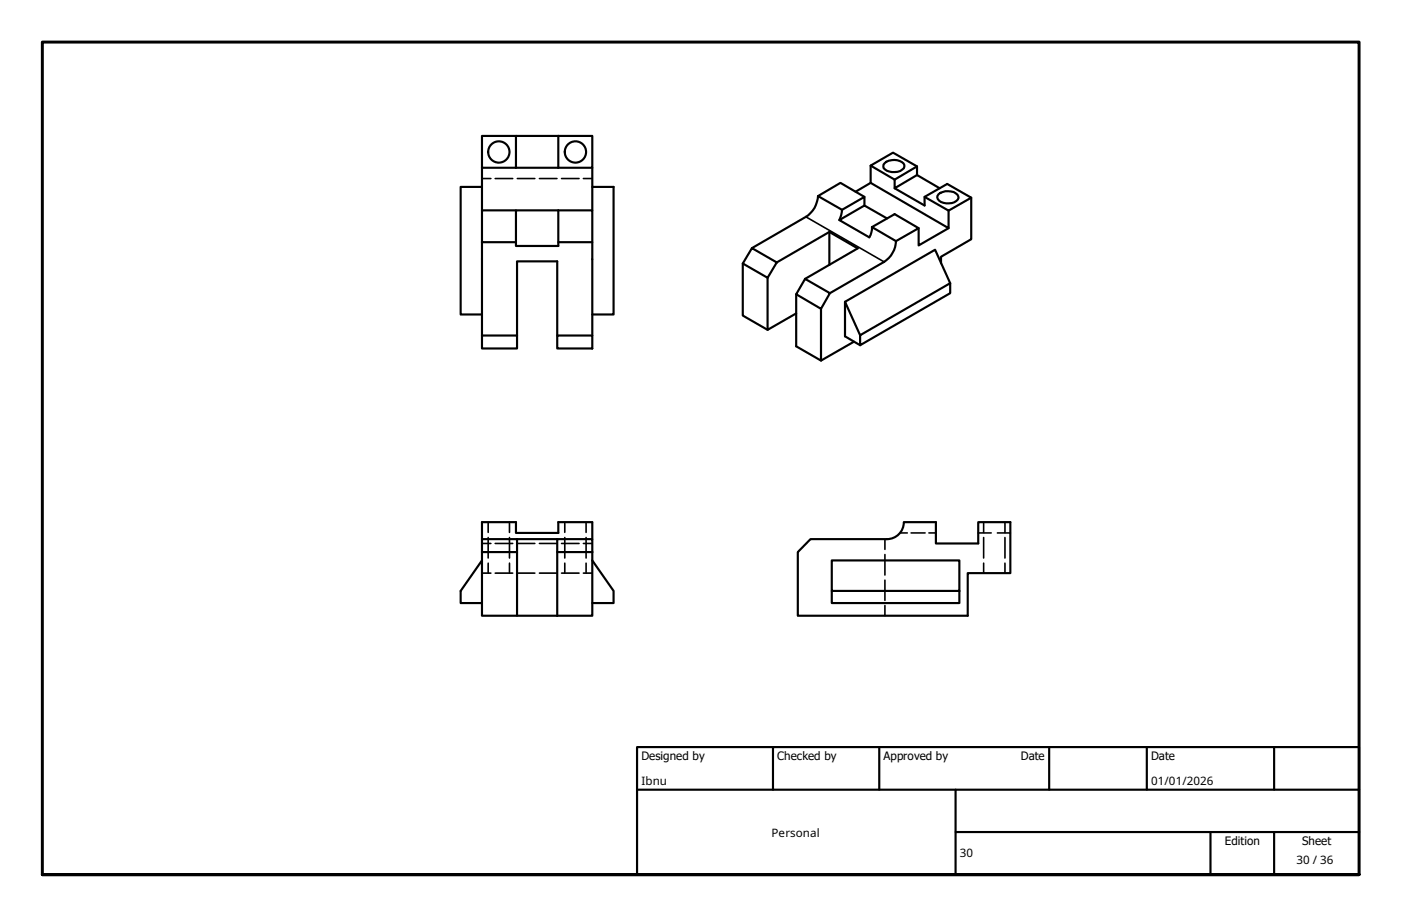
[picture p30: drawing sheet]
<svg xmlns="http://www.w3.org/2000/svg" width="330mm" height="216mm" viewBox="0 0 330 216" stroke-linecap="round" stroke-linejoin="round" font-family="sans-serif">
<defs><g id="words">
<g font-size="2.7">
<text x="151" y="179">Designed by</text>
<text x="183" y="179">Checked by</text>
<text x="208" y="179">Approved by</text>
<text x="240.3" y="178.9">Date</text>
<text x="271" y="178.9">Date</text>
<text x="151" y="184.8">Ibnu</text>
<text x="271" y="184.8">01/01/2026</text>
<text x="181.7" y="197">Personal</text>
<text x="226" y="201.9">30</text>
<text x="288.4" y="199">Edition</text>
<text x="305.2" y="203.4">30 / 36</text>
<text x="306.6" y="199">Sheet</text>
</g>
</g></defs>
<!-- layer: Hidden (ISO) -->
<g fill="none" stroke="#000" stroke-width=".38">
<path d="M113.5 42h2.1M116.6 42h4.1M121.8 42h4.1M127 42h4.1M132.2 42h4.1M137.4 42h2M113.5 128h2.1M113.5 134.9h2.1M114.9 122.9v2.4M114.9 126.6v4.8M114.9 132.6v2.3M116.6 128h4.1"/>
<path d="M116.6 134.9h4.1M120 122.9v2.4M120 126.6v4.8M120 132.6v2.3M121.8 128h4.1M121.8 134.9h4.1M127 128h4.1M127 134.9h4.1M132.2 128h4.1M132.2 134.9h4.1M133 122.9v2.4M133 126.6v4.8"/>
<path d="M133 132.6v2.3M137.4 128h2M137.4 134.9h2M138 122.9v2.4M138 126.6v4.8M138 132.6v2.3M208.3 126.9v2.4M208.3 130.6v4.8M208.3 136.6v4.8M212 125.5h1.6M214.5 125.5h3.3M218.7 125.5h1.6"/>
<path d="M230.3 125.5h3.1M231.6 122.9v2.4M231.6 126.6v4.8M231.6 132.6v2.3M234.8 125.5h3.1M236.6 122.9v2.4M236.6 126.6v4.8M236.6 132.6v2.3M208.3 142.6v2.4"/>
</g>
<!-- layer: Visible (ISO) -->
<g fill="none" stroke="#000" stroke-width=".51">
<path d="M113.5 39.5v10M121.5 32h-8v7.5h8M121.5 39.5h9.9M131.4 32h8v7.5h-8M131.4 32h-9.9v7.5M131.4 32v7.5M139.4 39.5v10M205 39v4.1l18.3 10.6v-4.1M208.3 38.4a3.5 3.5 0 0 1 4.4 .1 1.15 1.15 0 0 1-.7 1.8 3.7 3.7 0 0 1-4-.7v-.9zM215.9 39.2l-5.7-3.3-5.2 3.1 5.6 3.3M113.5 44h-5v30h5M113.5 57v22"/>
<path d="M121.5 49.5h-8v7.5h8M121.5 49.5h9.9v8.4h-9.9zM131.4 49.5h8v7.5h-8M139.4 44h5.1v30h-5.1M139.4 57v22M177 58.4l5.9 3.4-2.2 3.6-5.8-3.4zM192.6 46.2a6.1 6.1 0 0 1-2.9 4.9l-12.7 7.3M195.3 54.6v7.8M198.2 49.4l-.1 1.2-.5 1.2M203.5 46.4l-5.6-3.3-5.3 3.1 5.6 3.2M203.5 48.4v-2l-5.3 3M205 43.1l-3.6 2"/>
<path d="M205.3 53.5l5.3-3.1 5.7 3.3-5.4 3.1zM208.9 51.4l-5.4-3-5.9 3.4 7.1 4.1a4.3 4.3 0 0 0 .6-2.4M210.6 44.3l7.1 4.1v-2l5.3-3.1 5.7 3.2-5.4 3.1-5.6-3.2M210.6 42.3v2l5.3-3.1 5.3 3.1M210.9 56.8a6.3 6.3 0 0 1-2.7 4.9l-12.8 7.3M215.9 41.2v-2l-5.3 3.1M216.3 53.7v4.1l7-4.1M221 45.7a3.6 3.6 0 0 1 4.4 .1 .91 .91 0 0 1-.2 1.5 3.4 3.4 0 0 1-4.4-.4l-.1-.8zM228.7 46.5v9.8l-7.1 4.2v1.5M113.5 79h8.2v3h-8.2zM121.7 79v-17.5h9.5v17.5M131.2 79h8.2v3h-8.2z"/>
<path d="M174.9 62v12.3l5.8 3.4M180.7 65.4v12.3l6.8-3.9M182.9 61.8l12.4-7.2 6.6 3.9-12.4 7.2M187.5 69.3v12.2l5.8 3.4v-12.2M189.5 65.7l5.9 3.3-2.1 3.7-5.8-3.4zM198.9 71.1v8.1l3.6 2.1M223.7 66.7v2.3l-21.2 12.3v-2.4l-3.6-7.8 21.3-12.3 3.5 7.9-21.2 12.2M201 80.5l-7.7 4.4M113.5 126.9h8.2v3.1h-8.2zM113.5 132l-5 7.1v2.9h5M113.5 130v15h8.2M113.5 126.9v-4h8v2.6h9.9v-2.6h8v4"/>
<path d="M121.7 130v15h9.5M121.7 126.9h9.5M131.2 126.9h8.2v3.1h-8.2zM131.2 130v15M139.4 132l5.1 7.1v2.9h-5.1M139.4 130v15h-8.2M195.8 139.1h30.1v-7.1h-30.1v10h30.1v-2.9M212.9 122.9h7.4v5.1h10v-5.1h7.6v12h-10.1v10.1h-40v-15l3-3.1h18.1a4 4 0 0 0 3.9-3.9"/>
<circle cx="117.4" cy="35.8" r="2.51"/>
<circle cx="135.5" cy="35.8" r="2.51"/>
</g>
<!-- layer: Visible Narrow (ISO) -->
<path d="M189.7 51.1l18.5 10.6" fill="none" stroke="#000" stroke-width=".38"/>
<!-- layer: Border (ISO) -->
<path d="M10 205.9v-196h310v196h-310h310" fill="none" stroke="#000" stroke-width=".7"/>
<!-- layer: Title (ISO) -->
<path d="M150 175.9h170v30h-170zM182 175.9v10M207 175.9v10M247 175.9v10M270 175.9v10M300 175.9v10M150 185.9h170M225 195.9h95M225 185.9v20M285 195.9v10M300 195.9v10" fill="none" stroke="#000" stroke-width=".51"/>
<use href="#words"/>
</svg>
